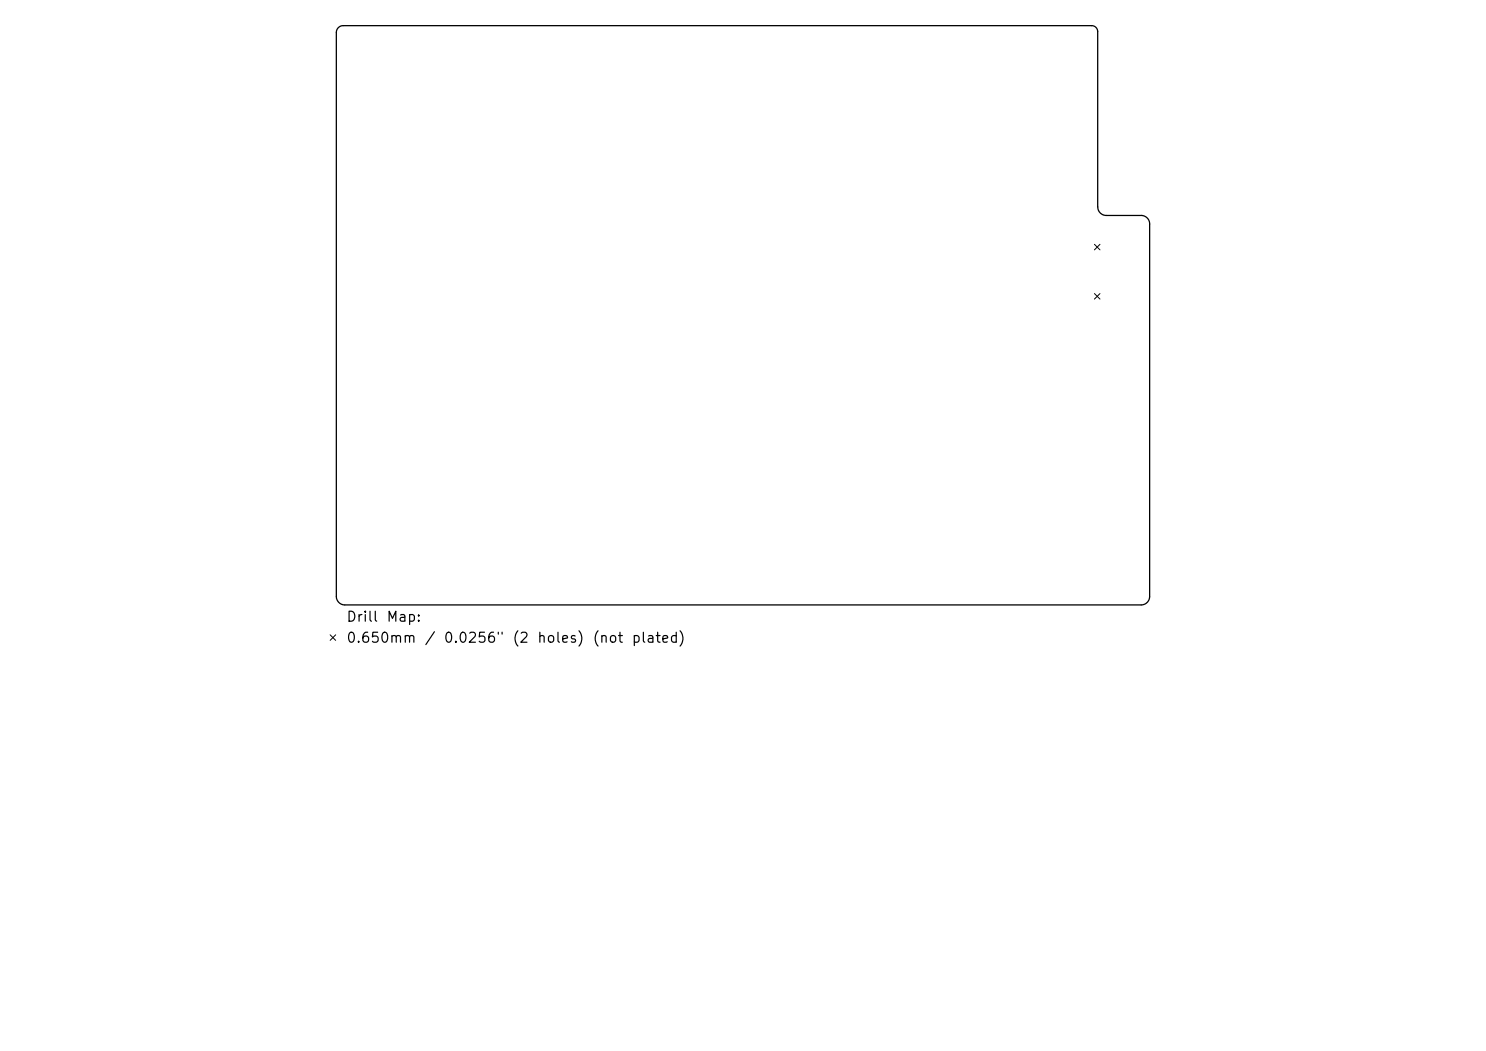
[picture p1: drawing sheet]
<svg xmlns="http://www.w3.org/2000/svg" width="297mm" height="210mm" viewBox="0 0 297 210" stroke-linecap="round" stroke-linejoin="round" font-family="sans-serif">
<defs><g id="words">
<g font-size="2">
<text x="69.1" y="124.7">Drill</text>
<text x="77.1" y="124.7">Map:</text>
<text x="69.1" y="128.9">0.650mm</text>
<text x="84.7" y="128.9">/</text>
<text x="88.5" y="128.9">0.0256&quot;</text>
<text x="102.3" y="128.9">(2</text>
<text x="107.2" y="128.9">holes)</text>
<text x="118.3" y="128.9">(not</text>
<text x="126.1" y="128.9">plated)</text>
</g>
</g></defs>
<path d="M67.6 5.5l.5-.3 .5-.1h149.6a1.19 1.19 0 0 1 1.2 1.2v35a1.7 1.7 0 0 0 1.7 1.8h7a1.69 1.69 0 0 1 1.7 1.7v74.4a1.7 1.7 0 0 1-1.7 1.7h-159.2a1.7 1.7 0 0 1-1.7-1.7v-112.7l.1-.5z" fill="none" stroke="#000" stroke-width=".26"/>
<path d="M218.7 48.8l1.1 1.1M218.7 58.7l1.1 1.1M219.8 48.8l-1.1 1.1M219.8 58.7l-1.1 1.1M66 126.9l1.1 1.1M67.1 126.9l-1.1 1.1" fill="none" stroke="#000" stroke-width=".2"/>
<use href="#words"/>
</svg>
